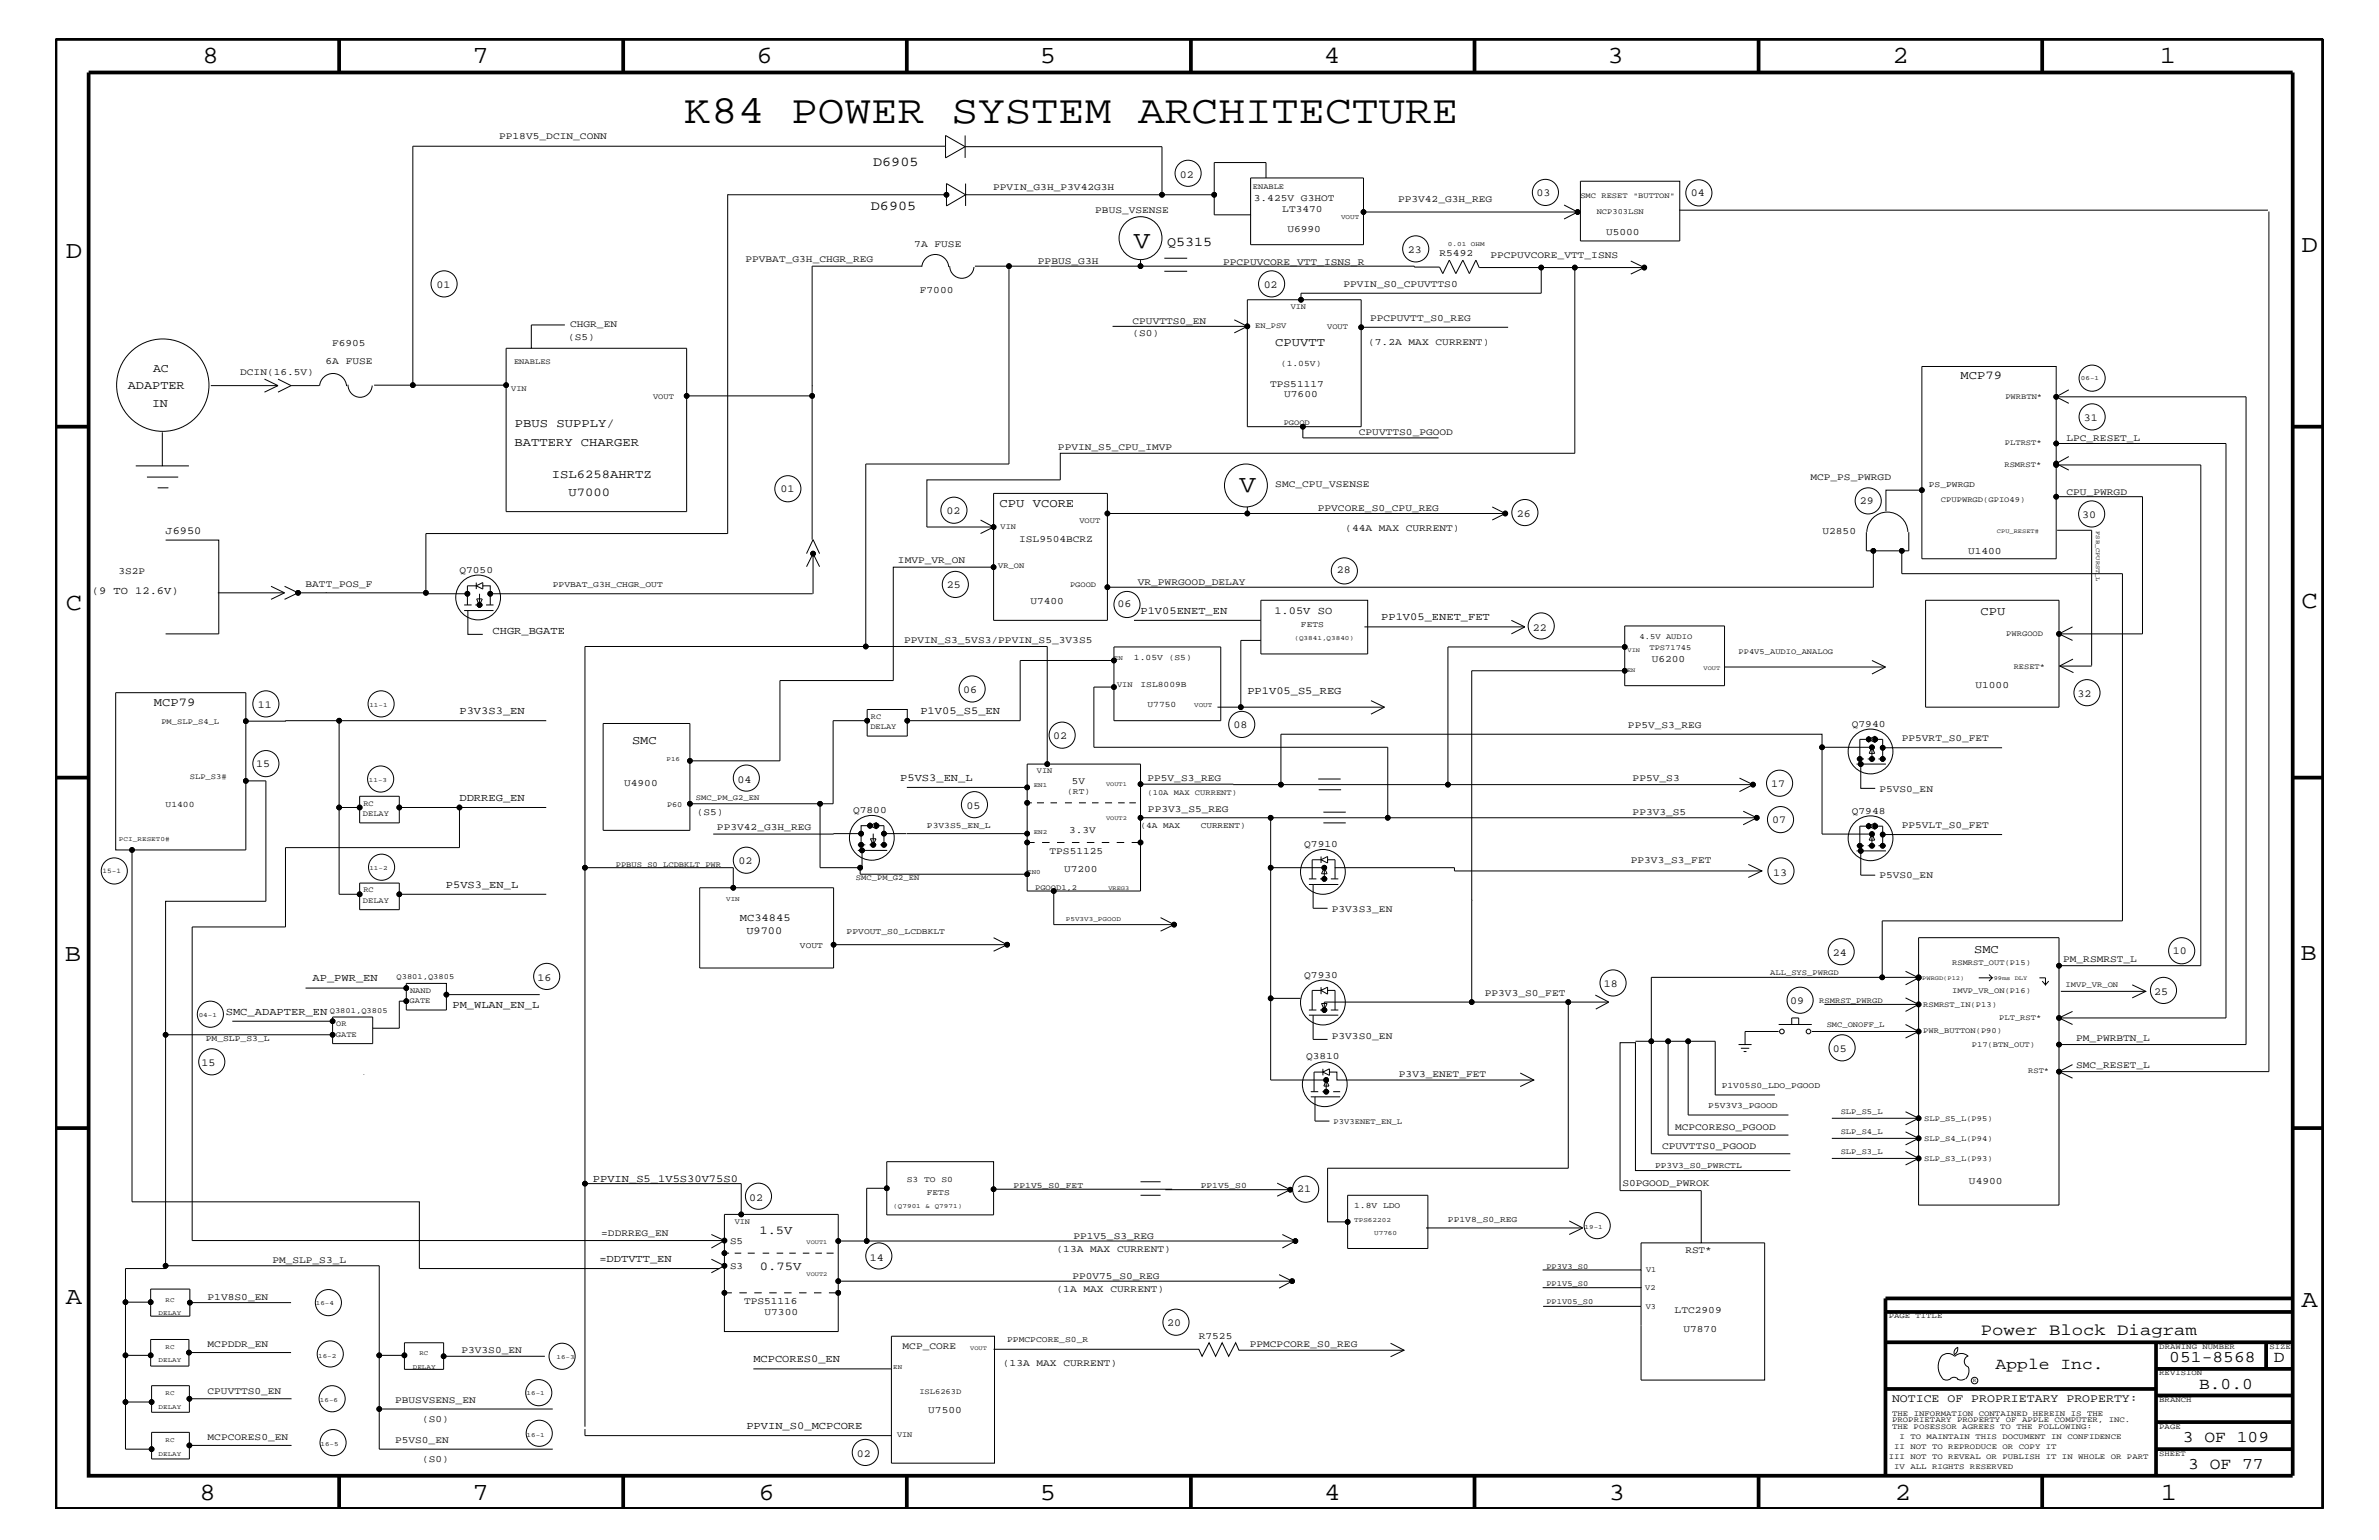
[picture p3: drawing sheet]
<svg xmlns="http://www.w3.org/2000/svg" width="432mm" height="279mm" viewBox="0 0 432 279" stroke-linecap="round" stroke-linejoin="round" font-family="sans-serif">
<defs><g id="words">
<text font-size="7.3" x="124.2" y="22.4">K84 POWER SYSTEM ARCHITECTURE</text>
<g font-size="4.5">
<text x="36.7" y="11.5">8</text>
<text x="85.8" y="11.5">7</text>
<text x="137.3" y="11.5">6</text>
<text x="188.7" y="11.5">5</text>
<text x="240.3" y="11.5">4</text>
<text x="291.8" y="11.5">3</text>
<text x="343.5" y="11.5">2</text>
<text x="392" y="11.5">1</text>
<text x="11.9" y="46.8">D</text>
<text x="205.8" y="45.1">V</text>
<text x="417.7" y="45.7">D</text>
<text x="225" y="89.3">V</text>
<text x="11.9" y="110.6">C</text>
<text x="417.7" y="110.3">C</text>
<text x="11.8" y="174.3">B</text>
<text x="417.6" y="174.2">B</text>
<text x="11.9" y="236.7">A</text>
<text x="417.7" y="237.1">A</text>
<text x="36.2" y="272.1">8</text>
<text x="85.8" y="272.1">7</text>
<text x="137.7" y="272.1">6</text>
<text x="188.7" y="272.1">5</text>
<text x="240.4" y="272.1">4</text>
<text x="292" y="272.1">3</text>
<text x="343.9" y="272.1">2</text>
<text x="392.2" y="272.1">1</text>
</g>
<g font-size="3">
<text x="359.5" y="242.3">Power Block Diagram</text>
<text x="362.2" y="248.4">Apple Inc.</text>
<text x="393.7" y="247.1">051-8568</text>
<text x="399.2" y="252">B.0.0</text>
<text x="412.7" y="247.1">D</text>
<text x="396.2" y="261.6">3 OF 109</text>
<text x="397.2" y="266.6">3 OF 77</text>
</g>
<g font-size="2.5">
<text x="158.5" y="30.2">D6905</text>
<text x="158.1" y="38">D6905</text>
<text x="211.8" y="44.6">Q5315</text>
</g>
<g font-size="2.2">
<text x="231.5" y="62.9">CPUVTT</text>
<text x="23.2" y="70.6">ADAPTER</text>
<text x="27.8" y="67.5">AC</text>
<text x="355.9" y="68.8">MCP79</text>
<text x="27.6" y="73.9">IN</text>
<text x="93.5" y="77.4">PBUS SUPPLY/</text>
<text x="93.4" y="80.9">BATTERY CHARGER</text>
<text x="100.2" y="86.6">ISL6258AHRTZ</text>
<text x="103.2" y="90">U7000</text>
<text x="181.4" y="92">CPU VCORE</text>
<text x="359.5" y="111.6">CPU</text>
<text x="27.9" y="128.1">MCP79</text>
<text x="114.7" y="135.1">SMC</text>
<text x="358.3" y="172.8">SMC</text>
<text x="137.8" y="224">1.5V</text>
<text x="137.9" y="230.4">0.75V</text>
</g>
<text font-size="2.1" x="343.4" y="254.4">NOTICE OF PROPRIETARY PROPERTY:</text>
<g font-size="1.9">
<text x="214.1" y="32.3">02</text>
<text x="278.9" y="35.6">03</text>
<text x="306.9" y="35.6">04</text>
<text x="255.5" y="45.8">23</text>
<text x="79.2" y="52.3">01</text>
<text x="229.4" y="52.2">02</text>
<text x="378.2" y="76.3">31</text>
<text x="141.6" y="89.4">01</text>
<text x="171.8" y="93.3">02</text>
<text x="275.3" y="93.8">26</text>
<text x="337.6" y="91.5">29</text>
<text x="378" y="94">30</text>
<text x="30.1" y="96.8">J6950</text>
<text x="16.7" y="107.7">(9 TO 12.6V)</text>
<text x="171.9" y="106.6">25</text>
<text x="242.7" y="104">28</text>
<text x="202.9" y="110.2">06</text>
<text x="207" y="111.4">P1V05ENET_EN</text>
<text x="231.3" y="111.4">1.05V SO</text>
<text x="250.7" y="112.6">PP1V05_ENET_FET</text>
<text x="89.4" y="115">CHGR_BGATE</text>
<text x="278.2" y="114.5">22</text>
<text x="174.8" y="125.7">06</text>
<text x="226.4" y="125.9">PP1V05_S5_REG</text>
<text x="46.8" y="128.4">11</text>
<text x="83.4" y="129.6">P3V3S3_EN</text>
<text x="167" y="129.6">P1V05_S5_EN</text>
<text x="377.1" y="126.4">32</text>
<text x="191.2" y="134.1">02</text>
<text x="223.9" y="132.1">08</text>
<text x="46.5" y="139.2">15</text>
<text x="133.9" y="142">04</text>
<text x="163.4" y="141.7">P5VS3_EN_L</text>
<text x="321.5" y="142.9">17</text>
<text x="83.4" y="145.3">DDRREG_EN</text>
<text x="175.4" y="146.8">05</text>
<text x="321.6" y="149.4">07</text>
<text x="80.9" y="161.1">P5VS3_EN_L</text>
<text x="134" y="156.8">02</text>
<text x="321.8" y="158.9">13</text>
<text x="134.3" y="167.1">MC34845</text>
<text x="135.5" y="169.5">U9700</text>
<text x="332.7" y="173.5">24</text>
<text x="394.4" y="173">10</text>
<text x="56.7" y="178">AP_PWR_EN</text>
<text x="97.5" y="177.9">16</text>
<text x="291.1" y="179.1">18</text>
<text x="41" y="184.1">SMC_ADAPTER_EN</text>
<text x="82.1" y="182.9">PM_WLAN_EN_L</text>
<text x="325" y="182.2">09</text>
<text x="391" y="180.5">25</text>
<text x="332.7" y="190.9">05</text>
<text x="36.6" y="193.4">15</text>
<text x="107.6" y="214.4">PPVIN_S5_1V5S30V75S0</text>
<text x="136" y="218">02</text>
<text x="235.5" y="216.2">21</text>
<text x="108.8" y="229">=DDTVTT_EN</text>
<text x="157.9" y="228.7">14</text>
<text x="211.8" y="240.7">20</text>
<text x="136.7" y="247.1">MCPCORES0_EN</text>
<text x="135.5" y="259.3">PPVIN_S0_MCPCORE</text>
<text x="155.5" y="264.3">02</text>
</g>
<g font-size="1.8">
<text x="90.6" y="25.3">PP18V5_DCIN_CONN</text>
<text x="180.3" y="34.5">PPVIN_G3H_P3V42G3H</text>
<text x="198.8" y="38.7">PBUS_VSENSE</text>
<text x="227.6" y="36.4">3.425V G3HOT</text>
<text x="232.7" y="38.5">LT3470</text>
<text x="253.7" y="36.7">PP3V42_G3H_REG</text>
<text x="135.3" y="47.6">PPVBAT_G3H_CHGR_REG</text>
<text x="165.9" y="44.8">7A FUSE</text>
<text x="188.4" y="47.9">PPBUS_G3H</text>
<text x="233.7" y="42">U6990</text>
<text x="261.3" y="46.5">R5492</text>
<text x="270.5" y="46.8">PPCPUVCORE_VTT_ISNS</text>
<text x="291.5" y="42.6">U5000</text>
<text x="167" y="53.1">F7000</text>
<text x="222" y="48">PPCPUVCORE_VTT_ISNS_R</text>
<text x="243.8" y="52.1">PPVIN_S0_CPUVTTS0</text>
<text x="103.5" y="59.4">CHGR_EN</text>
<text x="205.6" y="58.9">CPUVTTS0_EN</text>
<text x="248.7" y="58.2">PPCPUVTT_S0_REG</text>
<text x="59.1" y="66">6A FUSE</text>
<text x="60.3" y="62.9">F6905</text>
<text x="103.1" y="61.8">(S5)</text>
<text x="205.6" y="61">(S0)</text>
<text x="248.3" y="62.7">(7.2A MAX CURRENT)</text>
<text x="43.6" y="68">DCIN(16.5V)</text>
<text x="230.5" y="70.1">TPS51117</text>
<text x="233.1" y="72.1">U7600</text>
<text x="192" y="81.7">PPVIN_S5_CPU_IMVP</text>
<text x="246.6" y="78.9">CPUVTTS0_PGOOD</text>
<text x="375.1" y="80">LPC_RESET_L</text>
<text x="231.5" y="88.4">SMC_CPU_VSENSE</text>
<text x="328.6" y="87.2">MCP_PS_PWRGD</text>
<text x="375.1" y="89.8">CPU_PWRGD</text>
<text x="239.2" y="92.7">PPVCORE_S0_CPU_REG</text>
<text x="185" y="98.3">ISL9504BCRZ</text>
<text x="244.2" y="96.3">(44A MAX CURRENT)</text>
<text x="330.8" y="96.9">U2850</text>
<text x="357.2" y="100.4">U1400</text>
<text x="21.5" y="104.1">3S2P</text>
<text x="55.5" y="106.5">BATT_POS_F</text>
<text x="83.4" y="104">Q7050</text>
<text x="163" y="102.1">IMVP_VR_ON</text>
<text x="206.5" y="106.1">VR_PWRGOOD_DELAY</text>
<text x="187" y="109.7">U7400</text>
<text x="164.1" y="116.7">PPVIN_S3_5VS3/PPVIN_S5_3V3S5</text>
<text x="299.8" y="120.2">U6200</text>
<text x="358.6" y="124.8">U1000</text>
<text x="336.1" y="131.9">Q7940</text>
<text x="295.5" y="132.1">PP5V_S3_REG</text>
<text x="345.2" y="134.5">PP5VRT_S0_FET</text>
<text x="113.3" y="142.7">U4900</text>
<text x="194.6" y="142.3">5V</text>
<text x="208.3" y="141.8">PP5V_S3_REG</text>
<text x="296.3" y="141.7">PP5V_S3</text>
<text x="341.1" y="143.6">P5VS0_EN</text>
<text x="126.5" y="147.9">(S5)</text>
<text x="154.9" y="147.5">Q7800</text>
<text x="208.4" y="147.3">PP3V3_S5_REG</text>
<text x="296.3" y="147.9">PP3V3_S5</text>
<text x="336.1" y="147.6">Q7948</text>
<text x="130.1" y="150.7">PP3V42_G3H_REG</text>
<text x="190.5" y="155">TPS51125</text>
<text x="194.1" y="151.1">3.3V</text>
<text x="236.7" y="153.7">Q7910</text>
<text x="345.2" y="150.2">PP5VLT_S0_FET</text>
<text x="193.1" y="158.2">U7200</text>
<text x="296" y="156.7">PP3V3_S3_FET</text>
<text x="341.1" y="159.4">P5VS0_EN</text>
<text x="241.7" y="165.4">P3V3S3_EN</text>
<text x="236.7" y="177.4">Q7930</text>
<text x="374.5" y="174.6">PM_RSMRST_L</text>
<text x="269.5" y="180.7">PP3V3_S0_FET</text>
<text x="241.7" y="188.6">P3V3S0_EN</text>
<text x="376.9" y="188.9">PM_PWRBTN_L</text>
<text x="237.1" y="192.2">Q3810</text>
<text x="253.9" y="195.4">P3V3_ENET_FET</text>
<text x="376.9" y="193.7">SMC_RESET_L</text>
<text x="301.7" y="208.4">CPUVTTS0_PGOOD</text>
<text x="304" y="205">MCPCORESO_PGOOD</text>
<text x="294.5" y="215.3">S0PGOOD_PWROK</text>
<text x="357.4" y="214.7">U4900</text>
<text x="109.1" y="224.3">=DDRREG_EN</text>
<text x="132.5" y="225.7">S5</text>
<text x="191.8" y="227.1">(13A MAX CURRENT)</text>
<text x="194.8" y="224.7">PP1V5_S3_REG</text>
<text x="305.9" y="227.4">RST*</text>
<text x="49.4" y="229.2">PM_SLP_S3_L</text>
<text x="132.5" y="230.2">S3</text>
<text x="194.6" y="232.1">PP0V75_S0_REG</text>
<text x="37.7" y="235.8">P1V8S0_EN</text>
<text x="135" y="236.7">TPS51116</text>
<text x="138.8" y="238.6">U7300</text>
<text x="191.8" y="234.4">(1A MAX CURRENT)</text>
<text x="304" y="238.2">LTC2909</text>
<text x="37.7" y="244.4">MCPDDR_EN</text>
<text x="83.7" y="245.6">P3V3S0_EN</text>
<text x="163.8" y="244.7">MCP_CORE</text>
<text x="217.6" y="242.9">R7525</text>
<text x="226.8" y="244.5">PPMCPCORE_S0_REG</text>
<text x="305.6" y="241.7">U7870</text>
<text x="182" y="247.8">(13A MAX CURRENT)</text>
<text x="37.7" y="252.8">CPUVTTS0_EN</text>
<text x="71.7" y="254.5">PBUSVSENS_EN</text>
<text x="168.5" y="256.3">U7500</text>
<text x="37.7" y="261.3">MCPCORES0_EN</text>
<text x="71.7" y="261.8">P5VS0_EN</text>
<text x="76.6" y="258">(S0)</text>
<text x="76.6" y="265.3">(S0)</text>
</g>
<g font-size="1.5">
<text x="232.5" y="66.5">(1.05V)</text>
<text x="350.1" y="88.3">PS_PWRGD</text>
<text x="100.3" y="106.5">PPVBAT_G3H_CHGR_OUT</text>
<text x="236.1" y="113.7">FETS</text>
<text x="205.8" y="119.8">1.05V (S5)</text>
<text x="207" y="124.7">ISL8009B</text>
<text x="208.3" y="128.3">U7750</text>
<text x="30.1" y="146.5">U1400</text>
<text x="193.7" y="144">(RT)</text>
<text x="168.2" y="150.1">P3V3S5_EN_L</text>
<text x="207" y="150.1">(4A MAX</text>
<text x="217.9" y="150.1">CURRENT)</text>
<text x="145.2" y="172">VOUT</text>
<text x="153.7" y="169.5">PPVOUT_S0_LCDBKLT</text>
<text x="37.3" y="188.9">PM_SLP_S3_L</text>
<text x="312.5" y="197.4">P1V05S0_LDO_PGOOD</text>
<text x="310" y="201">P5V3V3_PGOOD</text>
<text x="164.6" y="214.4">S3 TO S0</text>
<text x="184" y="215.6">PP1V5_S0_FET</text>
<text x="217.9" y="215.6">PP1V5_S0</text>
<text x="300.4" y="211.9">PP3V3_S0_PWRCTL</text>
<text x="168.2" y="216.9">FETS</text>
<text x="245.8" y="219.2">1.8V LDO</text>
<text x="262.8" y="221.7">PP1V8_S0_REG</text>
<text x="182.8" y="243.5">PPMCPCORE_S0_R</text>
</g>
<g font-size="1.4">
<text x="227.4" y="34.2">ENABLE</text>
<text x="286.9" y="35.8">SMC RESET &quot;BUTTON&quot;</text>
<text x="289.8" y="38.8">NCP303LSN</text>
<text x="227.8" y="59.5">EN_PSV</text>
<text x="234.3" y="56.1">VIN</text>
<text x="240.9" y="59.7">VOUT</text>
<text x="93.3" y="66">ENABLES</text>
<text x="92.8" y="71">VIN</text>
<text x="118.5" y="72.3">VOUT</text>
<text x="233" y="77.2">PGOOD</text>
<text x="364" y="72.3">PWRBTN*</text>
<text x="363.9" y="80.7">PLTRST*</text>
<text x="363.8" y="84.7">RSMRST*</text>
<text x="195.9" y="94.9">VOUT</text>
<text x="352.3" y="91.1">CPUPWRGD(GPIO49)</text>
<text x="181.6" y="96">VIN</text>
<text x="181.2" y="103.1">VR_ON</text>
<text x="194.2" y="106.5">PGOOD</text>
<text x="297.6" y="115.9">4.5V AUDIO</text>
<text x="299.4" y="117.9">TPS71745</text>
<text x="315.6" y="118.7">PP4V5_AUDIO_ANALOG</text>
<text x="364.2" y="115.4">PWRGOOD</text>
<text x="202.8" y="124.6">VIN</text>
<text x="365.5" y="121.4">RESET*</text>
<text x="29.3" y="131.4">PM_SLP_S4_L</text>
<text x="158.1" y="130.4">RC</text>
<text x="158" y="132.3">DELAY</text>
<text x="34.5" y="141.3">SLP_S3#</text>
<text x="188.2" y="140.3">VIN</text>
<text x="65.9" y="148">DELAY</text>
<text x="66" y="146.2">RC</text>
<text x="121.1" y="146.4">P60</text>
<text x="126.3" y="145.1">SMC_PM_G2_EN</text>
<text x="208.3" y="144.2">(10A MAX CURRENT)</text>
<text x="66" y="161.9">RC</text>
<text x="111.8" y="157.3">PPBUS_S0_LCDBKLT_PWR</text>
<text x="155.4" y="159.7">SMC_PM_G2_EN</text>
<text x="187.9" y="161.4">PGOOD1,2</text>
<text x="65.9" y="163.9">DELAY</text>
<text x="72" y="177.7">Q3801,Q3805</text>
<text x="321.3" y="177">ALL_SYS_PWRGD</text>
<text x="354.3" y="175.1">RSMRST_OUT(P15)</text>
<text x="374.9" y="179">IMVP_VR_ON</text>
<text x="59.9" y="183.8">Q3801,Q3805</text>
<text x="74.3" y="182">GATE</text>
<text x="74.4" y="180.1">NAND</text>
<text x="330.2" y="181.9">RSMRST_PWRGD</text>
<text x="349.1" y="182.7">RSMRST_IN(P13)</text>
<text x="354.3" y="180.2">IMVP_VR_ON(P16)</text>
<text x="362.9" y="185">PLT_RST*</text>
<text x="61" y="188.1">GATE</text>
<text x="61" y="186.2">OR</text>
<text x="331.6" y="186.3">SMC_ONOFF_L</text>
<text x="349.1" y="187.5">PWR_BUTTON(P90)</text>
<text x="357.9" y="189.9">P17(BTN_OUT)</text>
<text x="368.1" y="194.8">RST*</text>
<text x="242.1" y="204">P3V3ENET_EN_L</text>
<text x="334.1" y="202.1">SLP_S5_L</text>
<text x="349.2" y="203.4">SLP_S5_L(P95)</text>
<text x="334.1" y="205.8">SLP_S4_L</text>
<text x="334.1" y="209.4">SLP_S3_L</text>
<text x="349.2" y="207">SLP_S4_L(P94)</text>
<text x="349.2" y="210.7">SLP_S3_L(P93)</text>
<text x="133.3" y="222">VIN</text>
<text x="280.7" y="230.2">PP3V3_S0</text>
<text x="280.7" y="233.4">PP1V5_S0</text>
<text x="298.8" y="230.7">V1</text>
<text x="280.7" y="236.6">PP1V05_S0</text>
<text x="298.6" y="234.1">V2</text>
<text x="298.7" y="237.5">V3</text>
<text x="342.8" y="239.2">PAGE TITLE</text>
<text x="391.9" y="244.7">DRAWING NUMBER</text>
<text x="411.9" y="244.7">SIZE</text>
<text x="391.9" y="249.5">REVISION</text>
<text x="166.9" y="252.8">ISL6263D</text>
<text x="343.4" y="256.8">THE INFORMATION CONTAINED HEREIN IS THE</text>
<text x="391.9" y="254.4">BRANCH</text>
<text x="162.8" y="260.7">VIN</text>
<text x="343.4" y="259.3">THE POSESSOR AGREES TO THE FOLLOWING:</text>
<text x="343.4" y="258">PROPRIETARY PROPERTY OF APPLE COMPUTER, INC.</text>
<text x="343.8" y="262.9">II NOT TO REPRODUCE OR COPY IT</text>
<text x="344.8" y="261.1">I TO MAINTAIN THIS DOCUMENT IN CONFIDENCE</text>
<text x="391.9" y="259.3">PAGE</text>
<text x="342.8" y="264.7">III NOT TO REVEAL OR PUBLISH IT IN WHOLE OR PART</text>
<text x="343.8" y="266.6">IV ALL RIGHTS RESERVED</text>
<text x="391.9" y="264.1">SHEET</text>
</g>
<text font-size="1.3" x="18.6" y="158.4">15-1</text>
<g font-size="1.2">
<text x="243.4" y="39.8">VOUT</text>
<text x="262.8" y="44.6">0.01</text>
<text x="267" y="44.6">OHM</text>
<text x="377.7" y="69">06-1</text>
<text x="202.2" y="119.8">EN</text>
<text x="234.9" y="116.2">(Q3841,Q3840)</text>
<text x="67.1" y="128.2">11-1</text>
<text x="216.7" y="128.3">VOUT</text>
<text x="67" y="141.8">11-3</text>
<text x="121" y="138">P16</text>
<text x="187.6" y="142.9">EN1</text>
<text x="21.6" y="152.6">PCI_RESET0#</text>
<text x="187.6" y="151.3">EN2</text>
<text x="67.1" y="157.8">11-2</text>
<text x="186.4" y="158.6">EN0</text>
<text x="131.8" y="163.5">VIN</text>
<text x="193.5" y="167.1">P5V3V3_PGOOD</text>
<text x="36.1" y="184.6">04-1</text>
<text x="162.1" y="219.2">(Q7901</text>
<text x="168" y="219.2">&amp;</text>
<text x="169.7" y="219.2">Q7971)</text>
<text x="245.8" y="221.7">TPS62202</text>
<text x="249.4" y="224.1">U7760</text>
<text x="287.6" y="223">19-1</text>
<text x="28.8" y="238.6">DELAY</text>
<text x="30.1" y="236.2">RC</text>
<text x="57.3" y="236.8">16-4</text>
<text x="30.1" y="244.7">RC</text>
<text x="76.1" y="245.9">RC</text>
<text x="28.8" y="247.1">DELAY</text>
<text x="57.7" y="246.3">16-2</text>
<text x="74.9" y="248.4">DELAY</text>
<text x="101" y="246.5">16-3</text>
<text x="162.1" y="248.4">EN</text>
<text x="28.8" y="255.6">DELAY</text>
<text x="30.1" y="253.2">RC</text>
<text x="58.1" y="254.3">16-6</text>
<text x="95.6" y="253.2">16-1</text>
<text x="30.1" y="261.6">RC</text>
<text x="58.2" y="262.3">16-5</text>
<text x="95.6" y="260.6">16-1</text>
<text x="28.8" y="264.1">DELAY</text>
</g>
<g font-size="1.1">
<text x="362.5" y="96.7">CPU_RESET#</text>
<text x="380.5" y="96.4" transform="rotate(90 380.5 96.4)">FSB_CPURST_L</text>
<text x="295.4" y="118.2">VIN</text>
<text x="295.3" y="121.9">EN</text>
<text x="309.2" y="121.5">VOUT</text>
<text x="200.7" y="142.6">VOUT1</text>
<text x="200.7" y="148.8">VOUT2</text>
<text x="201.2" y="161.4">VREG3</text>
<text x="348.9" y="177.7">PWRGD(P12)</text>
<text x="361.9" y="177.7">99ms DLY</text>
<text x="146.4" y="225.7">VOUT1</text>
<text x="146.4" y="231.6">VOUT2</text>
<text x="176.1" y="245">VOUT</text>
</g>
<text font-size="1" x="358.1" y="250.7">R</text>
</g></defs>
<g fill="none" stroke="#000" stroke-width=".68" stroke-linecap="butt">
<path d="M10.1 7.1h411.5v266.7h-411.5zM16.1 13.2h400v254.5h-400zM61.6 7.1v6.1M113.1 7.1v6.1M164.6 7.1v6.1M216.2 7.1v6.1M267.6 7.1v6.1M319.2 7.1v6.1M370.7 7.1v6.1M10.1 77.4h6M416.1 77.4h5.5M10.1 141.1h6"/>
<path d="M416.1 141.1h5.5M10.1 204.7h6M416.1 204.7h5.5M342.2 238h73.9M416.1 235.6h-73.9v32.1M342.2 243.5h73.9M342.2 252h49.1M391.3 243.5v24.2M391.3 258h24.8M391.3 253.2h24.8M391.3 248.4h24.8M411.3 243.5v4.9"/>
<path d="M61.6 267.7v6.1M113.1 267.7v6.1M164.6 267.7v6.1M216.2 268v5.8M267.6 267.7v6.1M319.2 267.7v6.1M370.7 267.7v6.1M391.3 262.9h24.8"/>
</g>
<g fill="none" stroke="#000" stroke-width=".18">
<path d="M132.1 35.3h39.7M132.1 35.3v61.5h-54.8v10.8M132.2 35.2l-.1 .1M171.6 26.5h-96.7v43.4M175.2 26.6l-3.6 2v-4l3.6 2v2M175.2 24.6v2M175.2 26.6h35.7v8.7M175.3 35.3l-3.5 2.1v-4.1l3.5 2v2.1M175.3 33.3v2h35.6M210.9 35.3h9.5M211 35.2l-.1 .1M229.8 32.3v-2.8h-9.4v9.5h6.6v-6.7h20.5v12.1h-20.5v-5.4"/>
<path d="M247.5 38.5h38.8l-2.4 1.2M283.9 37.2l2.4 1.2M286.9 32.9h18v10.8h-18zM304.8 38.1h106.8M411.8 38.4v156h-38.1M102.5 59h-6.1v4.2h28.2v29.6h-32.7v-29.6h4.5M167.3 48.3h-19.9v49.6M167.3 48.4a2.46 2.46 0 0 1 2.5-2.2 2.46 2.46 0 0 1 2.4 2.3M172.4 48.3a2.2 2.2 0 0 0 2.1 2.2 2.2 2.2 0 0 0 2.3-2.1M177 48.3h13.5M183.1 48.3v35.9h-26v33.1M201.9 59.2h24.5"/>
<path d="M207 47.2v1.1h-16.3M207 48.3h49.7v.2h4.6l.6 1.1 1.2-2.4 1.1 2.4 1.3-2.4 1.2 2.4 1.2-2.4 .6 1.3h17.3M211.3 46.8h4.2M211.3 49.2h4.2M224 58l2.4 1.2v-4.8h20.7v23h-20.7v-18.2M226.4 59.2l-2.4 1.2M247.1 59.4h26.6M279.7 48.5v4.7h-43.6v1.2M296 47.4l2.5 1.1M298.5 48.5h-12.7v33.7h-93.4v4.9h-24.2v8.5h12.1M298.5 48.5l-2.5 1.2M29.5 78.4v6.1h4.8"/>
<path d="M38.3 70h12.2M48 68.8l2.5 1.2M50.5 68.8l2.3 1.2-2.3 1.1M50.5 70l-2.5 1.1M52.7 70h5.2M58 70a2.46 2.46 0 0 1 2.5-2.2 2.46 2.46 0 0 1 2.4 2.2M63.2 69.8a2.2 2.2 0 0 0 2.1 2.3 2.2 2.2 0 0 0 2.3-2.1M67.9 69.9h24M124.6 71.8h22.8M147.5 70h-.1M236.5 77.4v2h24.6M373.2 72h34.5v117.5h-34v4.9"/>
<path d="M373.2 72v29.4h-24.4v-12.5M373.2 72l2.3 1.2M375.5 70.7l-2.3 1.3v-5.5h-24.4v22.4h-6.5v3.8M24.6 84.5h4.9M26.7 86.6h5.6M28.6 88.5h2M30.1 98h9.6v17h-9.6M180.3 95.6v17h20.7v-6.1M180.3 95.6l-2.3 1.2M201 93.2v13.3h139v-6.6M201 93.2v-3.7h-20.7v6.1l-2.3-1.3M201 93.2h72.2"/>
<path d="M226.4 92v1.2M270.8 92l2.4 1.2M273.2 93.2l-2.4 1.1M338.8 96.5v3.4h7.7v-3.4M338.8 96.5a3.7 3.7 0 0 1 3.8-3.6 3.7 3.7 0 0 1 3.7 3.6M345.2 99.9v4.2h40v63h-43.6v10.2M373.2 90.1h15.7v24.9h-15.2v-6.1h-24.2v19.4h24.2v-13.3l2.5-1.3M373.2 80.5h30.8v104.2h-30.3M373.2 84.4h26.3v90.8h-25.8M373.4 96.2h6.2v24.6M375.5 82.8l-2.3 1.3 2.3 1.2M39.5 107.6h12.1"/>
<path d="M49.2 106.4l2.4 1.2M51.6 106.4l2.5 1.2-2.5 1.1M51.6 107.6l-2.4 1.1M53.9 107.6h5.3M59.2 107.6h18.1v.1h7.5M59.3 107.5l-.1 .1M84.2 109.8h1.4M84.2 110.8h5.4M84.9 110.8v4.3h2.7M86.3 109.8h1.3M86.4 106.3l1.2 .6v-.6h1.4v1.4M86.4 105.7v.6l1.2-.6v.6"/>
<path d="M86.4 106.3v.6M86.4 106.3h-1.6v3.5M87 107.7v2.1l.5-1.1M87.5 108.7h-1l.5 1.1M88.2 109.8h1.4M146.4 100.4l1.2-2.5 1.2 2.5M147.5 107.7h-58.5v2.1M147.6 100.4l-1.2 2.4M147.6 100.4l1.2 2.4M147.6 100.4v7.3M180.3 102.9h-18.2v20.6h-20.5v14.5h-16.4v-6.7h-15.7v19.4h15.7v-12.7M202.2 119.8v11h19.4v-13.4h-19.4v2.4h-17v11h-20.5"/>
<path d="M205.8 112.6h23.1M228.9 108.9h19.3v9.7h-19.3zM228.9 116.2h-3.7v12.1M247.7 113.7h29.1M274.3 112.6l2.5 1.1M276.8 113.7l-2.5 1.3M294.9 117.4h-32.1v25h55.4M339.8 119.8l2.4 1.2M373.7 115l2.5 1.2M376.3 119.6l-2.5 1.2h5.8M61.6 130.8v31.4h3.7M99.1 130.8h-54.5"/>
<path d="M157.4 128.7h7.3v4.8h-7.3zM157.4 130.8h-6.2v15h-2.4v11.6h7.7M190.1 138.6v-21.3h-83.9v40.1h26.9v3.7M202.2 124.7h-3.7v10.9h53.4v12.8h67M221 128.3h30.3M248.8 127.1l2.5 1.2M251.3 128.3l-2.5 1.3M294.9 121.7v-8.1h18.1v10.8h-18.1v-2.7h-27.8v41.7M313.1 121h29.1M330.7 135.6v-2.4h-98.2v9.2h30.3M330.7 135.6h9.1v2.1M330.7 135.6v15.7h9.1"/>
<path d="M337 137.7h1.3M337 138.6h5.3M337.7 138.6v4.4h2.7M339 137.7h1.4M339.2 133.5v.6l1.2 .6v-.6h1.3v1.6M339.2 134.1v.6M339.8 135.6l.5 1.1h-1zM340.4 134.1v-.6l-1.2 .6h-1.6v3.6M341 137.7h1.3M342.2 121l-2.4 1.3M363.4 135.7h-21.7v2M373.9 120.8l2.4 1.2"/>
<path d="M24 154.2h20.6v-28.5h-23.6v28.5h3v63.8h52.1v12.2h54.5M44.6 141.7h3.7v21.8h-18.2v24.2M61.6 146.5h3.7M65.3 144.5h7.2v4.8h-7.2zM72.5 146.5h10.9v7.3h-31.6v14.4h-16.9v56.9h96.5M83.4 146.5h15.7M106.2 157.4v57.3M125.2 145.8h23.6M129.5 151.3l26.8-.1v2.1M155.7 153.3h1.4M155.7 154.3h5.3M156.5 154.3v2.9"/>
<path d="M157.8 153.3h1.3M157.9 150.4v-.6h-1.6v1.4M157.9 149.2v.6l1.2 .6v-1.2l-1.2 .6M158 152.2h1l-.5 1.1zM158.5 151.2v2.1M159.1 149.8h1.3v3.5M159.8 153.3h1.2M160.4 151.2h4.1M161 151.2h.1M164.6 151.2h21.8v7.4M164.6 142.9h21.8M187.3 145.7h-.9v5.5"/>
<path d="M188.2 145.7h1.3M190.7 145.7h1.2M193.3 145.7h1.3M195.8 145.7h1.3M198.2 145.7h1.2M200.6 145.7h1.2M202.9 145.7h1.2M205 145.7h1.2M207 142.3v-3.7h-20.6v7.1M230.6 148.4h-23.6v13.3h-20.6v-3.1h-30.3v-1.2M230.6 148.4v47.5h10.1M230.6 157.4h9.8"/>
<path d="M230.6 148.4h21.3M230.7 148.3l-.1 .1M232.5 142.4l-25.5-.1v6.1M237.6 159.5h1.3M239.3 141.3h4M239.4 143.3h4M239.6 159.5h1.4M239.8 155.4v.6l1.2 .6v-.6h1.3v1.4M239.8 156v.6M240.2 149.3h4.1M240.2 147.3h4.1M240.4 157.4v2.1"/>
<path d="M240.4 157.4l.5 1.1h-1zM241 156v-.6l-1.2 .6h-1.6v3.5M241.6 159.5h1.3M315.7 141.2l2.5 1.2M316.4 147.2l2.5 1.2-2.5 1.2M317.3 156.8l2.5 1.2-2.5 1.2M318.2 142.4l-2.5 1.2M319.8 158h-55.8v-.6h-21.7v2.1M337 153.4h1.3M337 154.4h5.3M337.7 154.4v4.4h2.7M339 153.4h1.4"/>
<path d="M339.2 149.9l1.2 .6v-.6h1.3v1.5M339.2 149.3v.6l1.2-.6v.6M339.2 149.9v.6M339.2 149.9h-1.6v3.5M339.8 151.3l.5 1.1h-1zM339.8 151.3v2.1M341 153.4h1.3M363.4 151.4h-21.7v2M55.5 179.3h18.2M65.3 160.2h7.2v4.8h-7.2zM72.5 162.2h26.6M73.7 178.4h7.3v4.8h-7.3z"/>
<path d="M127 161.1h24.3v14.5h-24.3zM151.3 171.4h31.5M180.3 170.1l2.5 1.3M182.8 171.4l-2.5 1.2M191.3 161.7v6.1h21.8M210.7 166.5l2.4 1.3-2.4 1.1M237.6 160.5h5.3M238.3 160.5v4.3h2.7M239.8 179.1v.6l1.2-.6v.6h1.3v3.5M239.8 179.7l1.2 .7v-.7M239.8 179.7v.7M239.8 179.7h-1.6v3.5"/>
<path d="M267.1 163.4v18.4h17.5M267.2 163.3l-.1 .1M327.1 177.3l-.1 .1M345.9 176.2l2.3 1.2-2.3 1.3M348.2 177.3h-48.5v11.6M359.2 177.4h2.4l-.6 .6M361 176.8l.6 .6M370.2 177.4h1.1v1.3l-.6-.7M371.9 178l-.6 .7M374.1 179.9h15.4M387 178.7l2.5 1.2-2.5 1.1M42.2 185.3h18.2v-.8h7.2v4.8h-7.2v-4"/>
<path d="M60.4 187.7h-30.3v41.9M66 194.9v.1M73.7 181.6h-1.2v4.9h-4.9M81 180.5h17M230.6 181.1h5.5M237.6 183.2h1.3M237.6 184.2h5.3M237.9 198.1h1.4M237.9 199h5.3M238.3 184.2v4.4h2.7M238.7 199v4.4h2.6M239.6 183.2h1.4"/>
<path d="M239.9 182.1h1l-.5 1.1zM240 198.1h1.3M240.1 193.9v1.2M240.1 194.5h-1.6v3.6M240.7 195.9l.5 1.1h-.9zM240.7 195.9v2.2M241.3 194.5v.6l-1.2-.6 1.2-.6v.6h1.4v1.4h35.7M241.6 183.2h1.3M242 198.1h1.2M267.1 181.8h-26.7v1.4M275.9 194.7l2.5 1.2-2.5 1.2M289.6 180.5l2.4 1.3-2.4 1.3"/>
<path d="M291.8 181.8h-7.2v30.1h-43.6v9.8h3.6M296.8 188.9h14.5v9.8h10.9M299.7 189.2v20.1h25.3M302.8 188.9v17h21.8M306.4 188.9v13.4h18.2M315.6 189.5h1.1M316 190.2h1.5M316.5 190.8h.5M322.8 187.1h-6.1v2.4h1.2M322.8 185.9h2.4v-1.2h1.3v1.2h-1.3M326.5 185.9h2.3M328.8 187.1h19.4"/>
<path d="M331.1 182.2h17.1v4.9M345.9 185.9l2.3 1.2v15.8M345.9 181l2.3 1.2M348.2 187.1l-2.3 1.2M348.2 182.2v-12.1h25.5v14.6M348.2 182.2l-2.3 1.3M376.2 195.6l-2.5-1.2v24.2h-25.5v-8.4h-15.7M376.2 185.9l-2.5-1.2v4.8M376.2 193.2l-2.5 1.2M376.2 183.5l-2.5 1.2M161 210.8h19.3v9.6h-19.3zM161 215.6h-3.7v9.6h77.8"/>
<path d="M180.3 215.8h32.5M207 216.9h3.7M207 214.4h3.7M211.5 215.8h22.7M231.8 214.7l2.4 1.1-2.4 1.2M244.6 216.9h14.6v9.6h-14.6zM325 212.4h-28.2v-23.2h-2.8v26.8h14.8v9.5h11.5v24.9h-22.4v-20M332.5 206.5h15.7v3.7M332.5 202.9h15.7M345.9 201.7l2.3 1.2v3.6M345.9 208.9l2.3 1.3M345.9 205.3l2.3 1.2"/>
<path d="M348.2 210.2l-2.3 1.2M348.2 206.5l-2.3 1.2M348.2 202.9l-2.3 1.2M22.8 236.2h4.5M27.3 233.9h7.2v4.9h-7.2zM30.1 229.6v.6h-7.3v32.7h4.7M30.1 229.6h38.7v16.3M34.5 236.3h18.3M129.1 228.5l2.4 1.1v12h20.6v-9.2h82.4M129.1 226.4l2.4-1.3v2.3M129.1 224l2.4 1.1v-4.8h20.6v12.1M132.3 227.4h-.8v2.2l-2.4 1.3"/>
<path d="M133.4 227.4h1.1M134.5 220.3v-5.6h-28.3v44.2M135.7 227.4h1.3M138.4 227.4h1.2M141 227.4h1.2M143.3 227.4h1.1M145.7 227.4h1.2M148 227.4h1.2M150 227.4h1.3M152.1 225.2h5.2M232.2 231.3l2.3 1.1-2.3 1.3M232.7 224l2.4 1.2"/>
<path d="M235.1 225.2l-2.4 1.2M258.8 222.8h28.5M280.1 237h17.8M284.8 221.5l2.5 1.3M287.3 222.8l-2.5 1.2M297.9 233.5l-17.9 .1M308.8 225.5h-10.9v4.9h-17.9M22.8 254.4h4.7M22.8 245.9h4.5M27.3 243h7v4.8h-7zM27.5 251.4h6.9v4.8h-6.9zM27.5 259.9h6.9v4.8h-6.9z"/>
<path d="M34.3 245.4h18.5M34.4 253.8h18.5M68.8 255.6v7.3h31.5M68.8 255.6h31.5M73.4 245.9h-4.6v9.7M73.4 243.6h7.1v4.8h-7.1zM80.5 246.1h18.4M106.2 259.3v1.2h55.6M136.7 248.4h25.1M161.8 242.4h18.7v23.1h-18.7zM180.3 244.8h37.3l.6 1.3 1.3-2.5 1.1 2.5 1.2-2.5 1.2 2.5 1.3-2.5 .6 1.4h29.9M252.4 243.7l2.4 1.3-2.4 1.2"/>
<path d="M352.3 246.1a1.69 1.69 0 0 1 2.5 0 1.72 1.72 0 0 1 2.4 0M352.4 246a3.2 3.2 0 0 0 .4 4.3l.8 .1 .4-.2M354 250.2l.7-.3 .7 .3M355.2 250.2l.7 .2 .7-.2M355.3 244.4v.3a1.18 1.18 0 0 1-.6 1.1M355.4 244.4a.99 .99 0 0 0-.6 1.4M357.2 246a1.04 1.04 0 0 0-.7 1 1.04 1.04 0 0 0 .7 1M357.3 248l.1 .7a2.11 2.11 0 0 1-.6 1.5M34.4 262.2h18.5"/>
<circle cx="171.8" cy="35.3" r=".42"/>
<circle cx="210.9" cy="35.3" r=".42"/>
<circle cx="215.6" cy="31.4" r="2.37"/>
<circle cx="220.4" cy="35.3" r=".42"/>
<circle cx="247.5" cy="38.5" r=".42"/>
<circle cx="280.5" cy="34.9" r="2.37"/>
<circle cx="286.3" cy="38.5" r=".42"/>
<circle cx="308.4" cy="35" r="2.37"/>
<circle cx="80.6" cy="51.5" r="2.37"/>
<circle cx="183.1" cy="48.3" r=".42"/>
<circle cx="207" cy="43.2" r="3.9"/>
<circle cx="207" cy="48.3" r=".42"/>
<circle cx="226.4" cy="59.2" r=".42"/>
<circle cx="230.8" cy="51.5" r="2.37"/>
<circle cx="236.1" cy="54.4" r=".42"/>
<circle cx="247.1" cy="59.4" r=".42"/>
<circle cx="257" cy="45.2" r="2.37"/>
<circle cx="279.7" cy="48.5" r=".42"/>
<circle cx="285.8" cy="48.5" r=".42"/>
<circle cx="298.4" cy="48.5" r=".42"/>
<circle cx="29.5" cy="69.9" r="8.4"/>
<circle cx="74.9" cy="69.9" r=".42"/>
<circle cx="91.9" cy="69.9" r=".42"/>
<circle cx="124.6" cy="71.8" r=".42"/>
<circle cx="147.4" cy="71.8" r=".42"/>
<circle cx="236.5" cy="77.4" r=".42"/>
<circle cx="373.2" cy="72" r=".42"/>
<circle cx="379.7" cy="75.6" r="2.37"/>
<circle cx="379.7" cy="68.6" r="2.37"/>
<circle cx="143" cy="88.7" r="2.37"/>
<circle cx="173.1" cy="92.6" r="2.37"/>
<circle cx="180.3" cy="95.6" r=".42"/>
<circle cx="201" cy="93.2" r=".42"/>
<circle cx="226.1" cy="88.1" r="3.9"/>
<circle cx="226.4" cy="93.2" r=".42"/>
<circle cx="273.2" cy="93.2" r=".42"/>
<circle cx="276.8" cy="93" r="2.37"/>
<circle cx="339.1" cy="90.9" r="2.37"/>
<circle cx="340" cy="99.9" r=".42"/>
<circle cx="345.2" cy="99.9" r=".42"/>
<circle cx="348.8" cy="88.9" r=".42"/>
<circle cx="373.2" cy="84.4" r=".42"/>
<circle cx="373.2" cy="80.5" r=".42"/>
<circle cx="373.2" cy="90.1" r=".42"/>
<circle cx="373.2" cy="84.1" r=".42"/>
<circle cx="379.6" cy="93.2" r="2.37"/>
<circle cx="54.1" cy="107.6" r=".42"/>
<circle cx="77.3" cy="107.6" r=".42"/>
<circle cx="84.8" cy="107.7" r=".42"/>
<circle cx="86.8" cy="108.4" r="4.1"/>
<circle cx="87" cy="109.8" r=".42"/>
<circle cx="89" cy="107.7" r=".42"/>
<circle cx="147.6" cy="100.4" r=".42"/>
<circle cx="157.1" cy="117.3" r=".42"/>
<circle cx="173.4" cy="106" r="2.37"/>
<circle cx="180.3" cy="102.9" r=".42"/>
<circle cx="201" cy="106.5" r=".42"/>
<circle cx="202.2" cy="119.8" r=".42"/>
<circle cx="204.6" cy="109.7" r="2.37"/>
<circle cx="244" cy="103.6" r="2.37"/>
<circle cx="279.7" cy="113.6" r="2.37"/>
<circle cx="294.9" cy="117.4" r=".42"/>
<circle cx="373.7" cy="115" r=".42"/>
<circle cx="44.6" cy="130.8" r=".42"/>
<circle cx="48.3" cy="127.7" r="2.37"/>
<circle cx="48.3" cy="138.5" r="2.37"/>
<circle cx="61.6" cy="130.8" r=".42"/>
<circle cx="69.2" cy="127.7" r="2.37"/>
<circle cx="125.2" cy="138" r=".42"/>
<circle cx="157.4" cy="130.8" r=".42"/>
<circle cx="164.7" cy="130.8" r=".42"/>
<circle cx="176.4" cy="125" r="2.37"/>
<circle cx="190.1" cy="138.6" r=".42"/>
<circle cx="192.8" cy="133.4" r="2.37"/>
<circle cx="202.2" cy="124.7" r=".42"/>
<circle cx="225.2" cy="128.3" r=".42"/>
<circle cx="225.4" cy="131.4" r="2.37"/>
<circle cx="294.9" cy="121.7" r=".42"/>
<circle cx="330.7" cy="135.6" r=".42"/>
<circle cx="337.6" cy="137.7" r=".42"/>
<circle cx="337.7" cy="138.6" r=".42"/>
<circle cx="339.2" cy="134.1" r=".42"/>
<circle cx="339.5" cy="136.3" r="4.1"/>
<circle cx="339.8" cy="135.6" r=".42"/>
<circle cx="339.8" cy="137.7" r=".42"/>
<circle cx="340.4" cy="134.1" r=".42"/>
<circle cx="341.7" cy="135.7" r=".42"/>
<circle cx="341.7" cy="137.7" r=".42"/>
<circle cx="378.8" cy="125.7" r="2.37"/>
<circle cx="20.7" cy="158" r="2.37"/>
<circle cx="24" cy="154.2" r=".42"/>
<circle cx="44.6" cy="141.7" r=".42"/>
<circle cx="61.6" cy="146.5" r=".42"/>
<circle cx="65.3" cy="146.5" r=".42"/>
<circle cx="69.1" cy="141.3" r="2.37"/>
<circle cx="69.3" cy="157.3" r="2.37"/>
<circle cx="72.5" cy="146.5" r=".42"/>
<circle cx="83.4" cy="146.5" r=".42"/>
<circle cx="106.2" cy="157.4" r=".42"/>
<circle cx="125.2" cy="145.8" r=".42"/>
<circle cx="135.5" cy="141.2" r="2.37"/>
<circle cx="135.5" cy="156.1" r="2.37"/>
<circle cx="148.8" cy="145.8" r=".42"/>
<circle cx="156.1" cy="157.4" r=".42"/>
<circle cx="156.3" cy="153.3" r=".42"/>
<circle cx="156.3" cy="151.2" r=".42"/>
<circle cx="156.5" cy="154.3" r=".42"/>
<circle cx="157.9" cy="149.8" r=".42"/>
<circle cx="158.2" cy="152" r="4.1"/>
<circle cx="158.5" cy="153.3" r=".42"/>
<circle cx="159.1" cy="149.8" r=".42"/>
<circle cx="160.4" cy="151.2" r=".42"/>
<circle cx="160.4" cy="153.3" r=".42"/>
<circle cx="176.9" cy="146" r="2.37"/>
<circle cx="186.4" cy="151.2" r=".42"/>
<circle cx="186.4" cy="142.9" r=".42"/>
<circle cx="186.4" cy="145.7" r=".42"/>
<circle cx="186.4" cy="152.9" r=".42"/>
<circle cx="186.4" cy="158.6" r=".42"/>
<circle cx="207" cy="152.9" r=".42"/>
<circle cx="207" cy="142.3" r=".42"/>
<circle cx="207" cy="148.4" r=".42"/>
<circle cx="230.6" cy="157.4" r=".42"/>
<circle cx="230.6" cy="148.4" r=".42"/>
<circle cx="232.5" cy="142.4" r=".42"/>
<circle cx="240.1" cy="158.2" r="4.1"/>
<circle cx="240.4" cy="157.4" r=".42"/>
<circle cx="240.4" cy="159.5" r=".42"/>
<circle cx="251.9" cy="148.4" r=".42"/>
<circle cx="262.8" cy="142.4" r=".42"/>
<circle cx="318.2" cy="142.4" r=".42"/>
<circle cx="318.9" cy="148.4" r=".42"/>
<circle cx="323" cy="142.1" r="2.37"/>
<circle cx="323.2" cy="148.7" r="2.37"/>
<circle cx="323.3" cy="158" r="2.37"/>
<circle cx="337.6" cy="153.4" r=".42"/>
<circle cx="337.7" cy="154.4" r=".42"/>
<circle cx="339.2" cy="149.9" r=".42"/>
<circle cx="339.5" cy="152.1" r="4.1"/>
<circle cx="339.8" cy="151.3" r=".42"/>
<circle cx="339.8" cy="153.4" r=".42"/>
<circle cx="340.4" cy="149.9" r=".42"/>
<circle cx="341.7" cy="153.4" r=".42"/>
<circle cx="341.7" cy="151.4" r=".42"/>
<circle cx="65.3" cy="162.2" r=".42"/>
<circle cx="72.5" cy="162.2" r=".42"/>
<circle cx="73.7" cy="179.3" r=".42"/>
<circle cx="99.2" cy="177.2" r="2.37"/>
<circle cx="133.1" cy="161.1" r=".42"/>
<circle cx="151.3" cy="171.4" r=".42"/>
<circle cx="182.8" cy="171.4" r=".42"/>
<circle cx="191.3" cy="161.7" r=".42"/>
<circle cx="213.1" cy="167.8" r=".42"/>
<circle cx="292.8" cy="178.3" r="2.37"/>
<circle cx="334.2" cy="172.7" r="2.37"/>
<circle cx="341.6" cy="177.3" r=".42"/>
<circle cx="348.2" cy="177.4" r=".42"/>
<circle cx="348.2" cy="177.3" r=".42"/>
<circle cx="373.7" cy="175.2" r=".42"/>
<circle cx="392.7" cy="179.7" r="2.37"/>
<circle cx="396" cy="172.5" r="2.37"/>
<circle cx="30.1" cy="187.7" r=".42"/>
<circle cx="38.2" cy="184" r="2.37"/>
<circle cx="38.4" cy="192.6" r="2.37"/>
<circle cx="60.4" cy="187.7" r=".42"/>
<circle cx="60.4" cy="185.3" r=".42"/>
<circle cx="73.7" cy="181.6" r=".42"/>
<circle cx="81" cy="180.5" r=".42"/>
<circle cx="230.6" cy="181.1" r=".42"/>
<circle cx="240.1" cy="181.9" r="4.1"/>
<circle cx="240.4" cy="183.2" r=".42"/>
<circle cx="240.5" cy="196.7" r="4.1"/>
<circle cx="240.7" cy="198.1" r=".42"/>
<circle cx="240.7" cy="195.9" r=".42"/>
<circle cx="267.1" cy="181.8" r=".42"/>
<circle cx="284.6" cy="181.8" r=".42"/>
<circle cx="299.7" cy="188.9" r=".42"/>
<circle cx="302.8" cy="188.9" r=".42"/>
<circle cx="306.4" cy="188.9" r=".42"/>
<circle cx="323.4" cy="187.1" r=".42"/>
<circle cx="326.7" cy="181.5" r="2.37"/>
<circle cx="328.3" cy="187.1" r=".42"/>
<circle cx="334.3" cy="190.1" r="2.37"/>
<circle cx="348.2" cy="182.2" r=".42"/>
<circle cx="348.2" cy="187.1" r=".42"/>
<circle cx="373.7" cy="194.4" r=".42"/>
<circle cx="373.7" cy="184.7" r=".42"/>
<circle cx="373.7" cy="189.5" r=".42"/>
<circle cx="106.2" cy="214.7" r=".42"/>
<circle cx="137.7" cy="217" r="2.37"/>
<circle cx="161" cy="215.6" r=".42"/>
<circle cx="180.3" cy="215.8" r=".42"/>
<circle cx="234.2" cy="215.8" r=".42"/>
<circle cx="237" cy="215.8" r="2.37"/>
<circle cx="348.2" cy="202.9" r=".42"/>
<circle cx="348.2" cy="206.5" r=".42"/>
<circle cx="348.2" cy="210.2" r=".42"/>
<circle cx="22.8" cy="236.2" r=".42"/>
<circle cx="27.3" cy="236.2" r=".42"/>
<circle cx="30.1" cy="229.6" r=".42"/>
<circle cx="34.5" cy="236.3" r=".42"/>
<circle cx="59.6" cy="236.3" r="2.37"/>
<circle cx="131.5" cy="229.6" r=".42"/>
<circle cx="131.5" cy="234.6" r=".42"/>
<circle cx="131.5" cy="225.1" r=".42"/>
<circle cx="131.5" cy="227.4" r=".42"/>
<circle cx="134.5" cy="220.3" r=".42"/>
<circle cx="152.1" cy="225.2" r=".42"/>
<circle cx="152.1" cy="232.4" r=".42"/>
<circle cx="152.1" cy="234.6" r=".42"/>
<circle cx="157.3" cy="225.2" r=".42"/>
<circle cx="159.5" cy="227.9" r="2.37"/>
<circle cx="213.4" cy="239.9" r="2.37"/>
<circle cx="234.5" cy="232.4" r=".42"/>
<circle cx="235.1" cy="225.2" r=".42"/>
<circle cx="244.6" cy="221.7" r=".42"/>
<circle cx="289.9" cy="222.4" r="2.37"/>
<circle cx="22.8" cy="245.9" r=".42"/>
<circle cx="22.8" cy="254.4" r=".42"/>
<circle cx="27.3" cy="245.9" r=".42"/>
<circle cx="27.5" cy="254.4" r=".42"/>
<circle cx="34.3" cy="245.4" r=".42"/>
<circle cx="34.4" cy="253.8" r=".42"/>
<circle cx="59.9" cy="245.6" r="2.37"/>
<circle cx="60.3" cy="253.8" r="2.37"/>
<circle cx="68.8" cy="255.6" r=".42"/>
<circle cx="68.8" cy="245.9" r=".42"/>
<circle cx="73.4" cy="245.9" r=".42"/>
<circle cx="80.5" cy="246.1" r=".42"/>
<circle cx="97.8" cy="252.7" r="2.37"/>
<circle cx="102" cy="246.1" r="2.37"/>
<circle cx="358.4" cy="250.5" r=".59"/>
<circle cx="27.5" cy="262.9" r=".42"/>
<circle cx="34.4" cy="262.2" r=".42"/>
<circle cx="60.5" cy="261.7" r="2.37"/>
<circle cx="97.9" cy="260" r="2.37"/>
<circle cx="157.1" cy="263.5" r="2.37"/>
</g>
<path d="M186.4 152.9h20.6M131.5 234.6h20.6" fill="none" stroke="#000" stroke-width=".18" stroke-dasharray="1.4 1.4" stroke-linecap="butt"/>
<g fill="#000">
<circle cx="171.8" cy="35.3" r=".42"/>
<circle cx="210.9" cy="35.3" r=".42"/>
<circle cx="220.4" cy="35.3" r=".42"/>
<circle cx="247.5" cy="38.5" r=".42"/>
<circle cx="286.3" cy="38.5" r=".42"/>
<circle cx="183.1" cy="48.3" r=".42"/>
<circle cx="207" cy="48.3" r=".42"/>
<circle cx="226.4" cy="59.2" r=".42"/>
<circle cx="236.1" cy="54.4" r=".42"/>
<circle cx="247.1" cy="59.4" r=".42"/>
<circle cx="279.7" cy="48.5" r=".42"/>
<circle cx="285.8" cy="48.5" r=".42"/>
<circle cx="298.4" cy="48.5" r=".42"/>
<circle cx="74.9" cy="69.9" r=".42"/>
<circle cx="91.9" cy="69.9" r=".42"/>
<circle cx="124.6" cy="71.8" r=".42"/>
<circle cx="147.4" cy="71.8" r=".42"/>
<circle cx="236.5" cy="77.4" r=".42"/>
<circle cx="373.2" cy="72" r=".42"/>
<circle cx="180.3" cy="95.6" r=".42"/>
<circle cx="201" cy="93.2" r=".42"/>
<circle cx="226.4" cy="93.2" r=".42"/>
<circle cx="273.2" cy="93.2" r=".42"/>
<circle cx="340" cy="99.9" r=".42"/>
<circle cx="345.2" cy="99.9" r=".42"/>
<circle cx="348.8" cy="88.9" r=".42"/>
<circle cx="373.2" cy="84.4" r=".42"/>
<circle cx="373.2" cy="80.5" r=".42"/>
<circle cx="373.2" cy="90.1" r=".42"/>
<circle cx="373.2" cy="84.1" r=".42"/>
<circle cx="54.1" cy="107.6" r=".42"/>
<circle cx="77.3" cy="107.6" r=".42"/>
<circle cx="84.8" cy="107.7" r=".42"/>
<circle cx="87" cy="109.8" r=".42"/>
<circle cx="89" cy="107.7" r=".42"/>
<circle cx="147.6" cy="100.4" r=".42"/>
<circle cx="157.1" cy="117.3" r=".42"/>
<circle cx="180.3" cy="102.9" r=".42"/>
<circle cx="201" cy="106.5" r=".42"/>
<circle cx="202.2" cy="119.8" r=".42"/>
<circle cx="294.9" cy="117.4" r=".42"/>
<circle cx="373.7" cy="115" r=".42"/>
<circle cx="44.6" cy="130.8" r=".42"/>
<circle cx="61.6" cy="130.8" r=".42"/>
<circle cx="125.2" cy="138" r=".42"/>
<circle cx="157.4" cy="130.8" r=".42"/>
<circle cx="164.7" cy="130.8" r=".42"/>
<circle cx="190.1" cy="138.6" r=".42"/>
<circle cx="202.2" cy="124.7" r=".42"/>
<circle cx="225.2" cy="128.3" r=".42"/>
<circle cx="294.9" cy="121.7" r=".42"/>
<circle cx="330.7" cy="135.6" r=".42"/>
<circle cx="337.6" cy="137.7" r=".42"/>
<circle cx="337.7" cy="138.6" r=".42"/>
<circle cx="339.2" cy="134.1" r=".42"/>
<circle cx="339.8" cy="135.6" r=".42"/>
<circle cx="339.8" cy="137.7" r=".42"/>
<circle cx="340.4" cy="134.1" r=".42"/>
<circle cx="341.7" cy="135.7" r=".42"/>
<circle cx="341.7" cy="137.7" r=".42"/>
<circle cx="24" cy="154.2" r=".42"/>
<circle cx="44.6" cy="141.7" r=".42"/>
<circle cx="61.6" cy="146.5" r=".42"/>
<circle cx="65.3" cy="146.5" r=".42"/>
<circle cx="72.5" cy="146.5" r=".42"/>
<circle cx="83.4" cy="146.5" r=".42"/>
<circle cx="106.2" cy="157.4" r=".42"/>
<circle cx="125.2" cy="145.8" r=".42"/>
<circle cx="148.8" cy="145.8" r=".42"/>
<circle cx="156.1" cy="157.4" r=".42"/>
<circle cx="156.3" cy="153.3" r=".42"/>
<circle cx="156.3" cy="151.2" r=".42"/>
<circle cx="156.5" cy="154.3" r=".42"/>
<circle cx="157.9" cy="149.8" r=".42"/>
<circle cx="158.5" cy="153.3" r=".42"/>
<circle cx="159.1" cy="149.8" r=".42"/>
<circle cx="160.4" cy="151.2" r=".42"/>
<circle cx="160.4" cy="153.3" r=".42"/>
<circle cx="186.4" cy="151.2" r=".42"/>
<circle cx="186.4" cy="142.9" r=".42"/>
<circle cx="186.4" cy="145.7" r=".42"/>
<circle cx="186.4" cy="152.9" r=".42"/>
<circle cx="186.4" cy="158.6" r=".42"/>
<circle cx="207" cy="152.9" r=".42"/>
<circle cx="207" cy="142.3" r=".42"/>
<circle cx="207" cy="148.4" r=".42"/>
<circle cx="230.6" cy="157.4" r=".42"/>
<circle cx="230.6" cy="148.4" r=".42"/>
<circle cx="232.5" cy="142.4" r=".42"/>
<circle cx="240.4" cy="157.4" r=".42"/>
<circle cx="240.4" cy="159.5" r=".42"/>
<circle cx="251.9" cy="148.4" r=".42"/>
<circle cx="262.8" cy="142.4" r=".42"/>
<circle cx="318.2" cy="142.4" r=".42"/>
<circle cx="318.9" cy="148.4" r=".42"/>
<circle cx="337.6" cy="153.4" r=".42"/>
<circle cx="337.7" cy="154.4" r=".42"/>
<circle cx="339.2" cy="149.9" r=".42"/>
<circle cx="339.8" cy="151.3" r=".42"/>
<circle cx="339.8" cy="153.4" r=".42"/>
<circle cx="340.4" cy="149.9" r=".42"/>
<circle cx="341.7" cy="153.4" r=".42"/>
<circle cx="341.7" cy="151.4" r=".42"/>
<circle cx="65.3" cy="162.2" r=".42"/>
<circle cx="72.5" cy="162.2" r=".42"/>
<circle cx="73.7" cy="179.3" r=".42"/>
<circle cx="133.1" cy="161.1" r=".42"/>
<circle cx="151.3" cy="171.4" r=".42"/>
<circle cx="182.8" cy="171.4" r=".42"/>
<circle cx="191.3" cy="161.7" r=".42"/>
<circle cx="213.1" cy="167.8" r=".42"/>
<circle cx="341.6" cy="177.3" r=".42"/>
<circle cx="348.2" cy="177.4" r=".42"/>
<circle cx="348.2" cy="177.3" r=".42"/>
<circle cx="373.7" cy="175.2" r=".42"/>
<circle cx="30.1" cy="187.7" r=".42"/>
<circle cx="60.4" cy="187.7" r=".42"/>
<circle cx="60.4" cy="185.3" r=".42"/>
<circle cx="73.7" cy="181.6" r=".42"/>
<circle cx="81" cy="180.5" r=".42"/>
<circle cx="230.6" cy="181.1" r=".42"/>
<circle cx="240.4" cy="183.2" r=".42"/>
<circle cx="240.7" cy="198.1" r=".42"/>
<circle cx="240.7" cy="195.9" r=".42"/>
<circle cx="267.1" cy="181.8" r=".42"/>
<circle cx="284.6" cy="181.8" r=".42"/>
<circle cx="299.7" cy="188.9" r=".42"/>
<circle cx="302.8" cy="188.9" r=".42"/>
<circle cx="306.4" cy="188.9" r=".42"/>
<circle cx="348.2" cy="182.2" r=".42"/>
<circle cx="348.2" cy="187.1" r=".42"/>
<circle cx="373.7" cy="194.4" r=".42"/>
<circle cx="373.7" cy="184.7" r=".42"/>
<circle cx="373.7" cy="189.5" r=".42"/>
<circle cx="106.2" cy="214.7" r=".42"/>
<circle cx="161" cy="215.6" r=".42"/>
<circle cx="180.3" cy="215.8" r=".42"/>
<circle cx="234.2" cy="215.8" r=".42"/>
<circle cx="348.2" cy="202.9" r=".42"/>
<circle cx="348.2" cy="206.5" r=".42"/>
<circle cx="348.2" cy="210.2" r=".42"/>
<circle cx="22.8" cy="236.2" r=".42"/>
<circle cx="27.3" cy="236.2" r=".42"/>
<circle cx="30.1" cy="229.6" r=".42"/>
<circle cx="34.5" cy="236.3" r=".42"/>
<circle cx="131.5" cy="229.6" r=".42"/>
<circle cx="131.5" cy="234.6" r=".42"/>
<circle cx="131.5" cy="225.1" r=".42"/>
<circle cx="131.5" cy="227.4" r=".42"/>
<circle cx="134.5" cy="220.3" r=".42"/>
<circle cx="152.1" cy="225.2" r=".42"/>
<circle cx="152.1" cy="232.4" r=".42"/>
<circle cx="152.1" cy="234.6" r=".42"/>
<circle cx="157.3" cy="225.2" r=".42"/>
<circle cx="234.5" cy="232.4" r=".42"/>
<circle cx="235.1" cy="225.2" r=".42"/>
<circle cx="244.6" cy="221.7" r=".42"/>
<circle cx="22.8" cy="245.9" r=".42"/>
<circle cx="22.8" cy="254.4" r=".42"/>
<circle cx="27.3" cy="245.9" r=".42"/>
<circle cx="27.5" cy="254.4" r=".42"/>
<circle cx="34.3" cy="245.4" r=".42"/>
<circle cx="34.4" cy="253.8" r=".42"/>
<circle cx="68.8" cy="255.6" r=".42"/>
<circle cx="68.8" cy="245.9" r=".42"/>
<circle cx="73.4" cy="245.9" r=".42"/>
<circle cx="80.5" cy="246.1" r=".42"/>
<circle cx="27.5" cy="262.9" r=".42"/>
<circle cx="34.4" cy="262.2" r=".42"/>
</g>
<use href="#words"/>
</svg>
